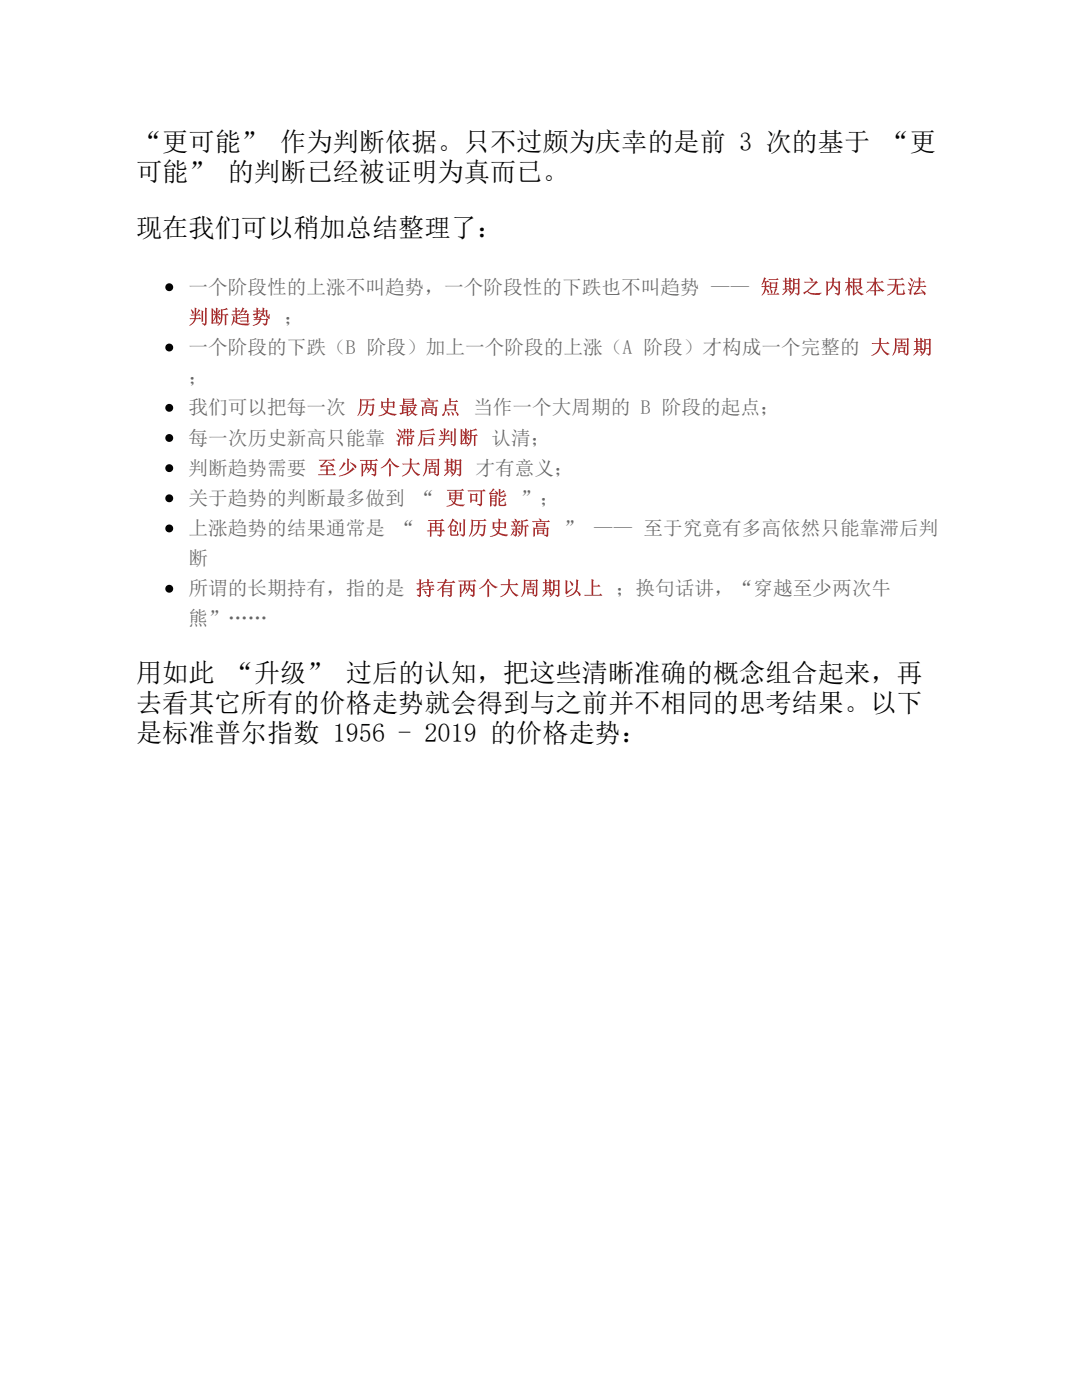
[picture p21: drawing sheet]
<svg xmlns="http://www.w3.org/2000/svg" width="216mm" height="279mm" viewBox="0 0 216 279" stroke-linecap="round" stroke-linejoin="round" font-family="sans-serif">
<defs><g id="words">
<g font-size="5.2">
<text x="27.1" y="30.1">“更可能” 作为判断依据。只不过颇为庆幸的是前 3 次的基于 “更</text>
<text x="27.1" y="36.1">可能” 的判断已经被证明为真而已。</text>
<text x="27.1" y="47.4">现在我们可以稍加总结整理了：</text>
<text x="27.1" y="136.1">用如此 “升级” 过后的认知，把这些清晰准确的概念组合起来，再</text>
<text x="27.1" y="142.1">去看其它所有的价格走势就会得到与之前并不相同的思考结果。以下</text>
<text x="27.1" y="148.1">是标准普尔指数 1956 - 2019 的价格走势：</text>
</g>
<g font-size="3.9" fill="#666">
<text x="37.6" y="58.6">一个阶段性的上涨不叫趋势，一个阶段性的下跌也不叫趋势 —— 短期之内根本无法</text>
<text x="37.6" y="70.7">一个阶段的下跌（B 阶段）加上一个阶段的上涨（A 阶段）才构成一个完整的 大周期</text>
<text x="37.6" y="76.7">；</text>
<text x="37.6" y="82.7">我们可以把每一次 历史最高点 当作一个大周期的 B 阶段的起点；</text>
<text x="37.6" y="88.7">每一次历史新高只能靠 滞后判断 认清；</text>
<text x="37.6" y="94.7">判断趋势需要 至少两个大周期 才有意义；</text>
<text x="37.6" y="100.8">关于趋势的判断最多做到 “ 更可能 ”；</text>
<text x="37.6" y="106.8">上涨趋势的结果通常是 “ 再创历史新高 ” —— 至于究竟有多高依然只能靠滞后判</text>
<text x="37.6" y="112.8">断</text>
<text x="37.6" y="118.8">所谓的长期持有，指的是 持有两个大周期以上 ；换句话讲，“穿越至少两次牛</text>
<text x="37.6" y="124.8">熊”……</text>
</g>
<text font-size="3.9" fill="#a52a2a" x="37.6" y="64.6">判断趋势 ；</text>
</g></defs>
<g fill="#000">
<circle cx="33.8" cy="57.3" r=".78"/>
<circle cx="33.8" cy="69.4" r=".78"/>
<circle cx="33.8" cy="93.4" r=".79"/>
<circle cx="33.8" cy="87.4" r=".78"/>
<circle cx="33.8" cy="81.4" r=".78"/>
<circle cx="33.8" cy="99.4" r=".78"/>
<circle cx="33.8" cy="117.5" r=".78"/>
<circle cx="33.8" cy="105.5" r=".78"/>
</g>
<use href="#words"/>
</svg>
